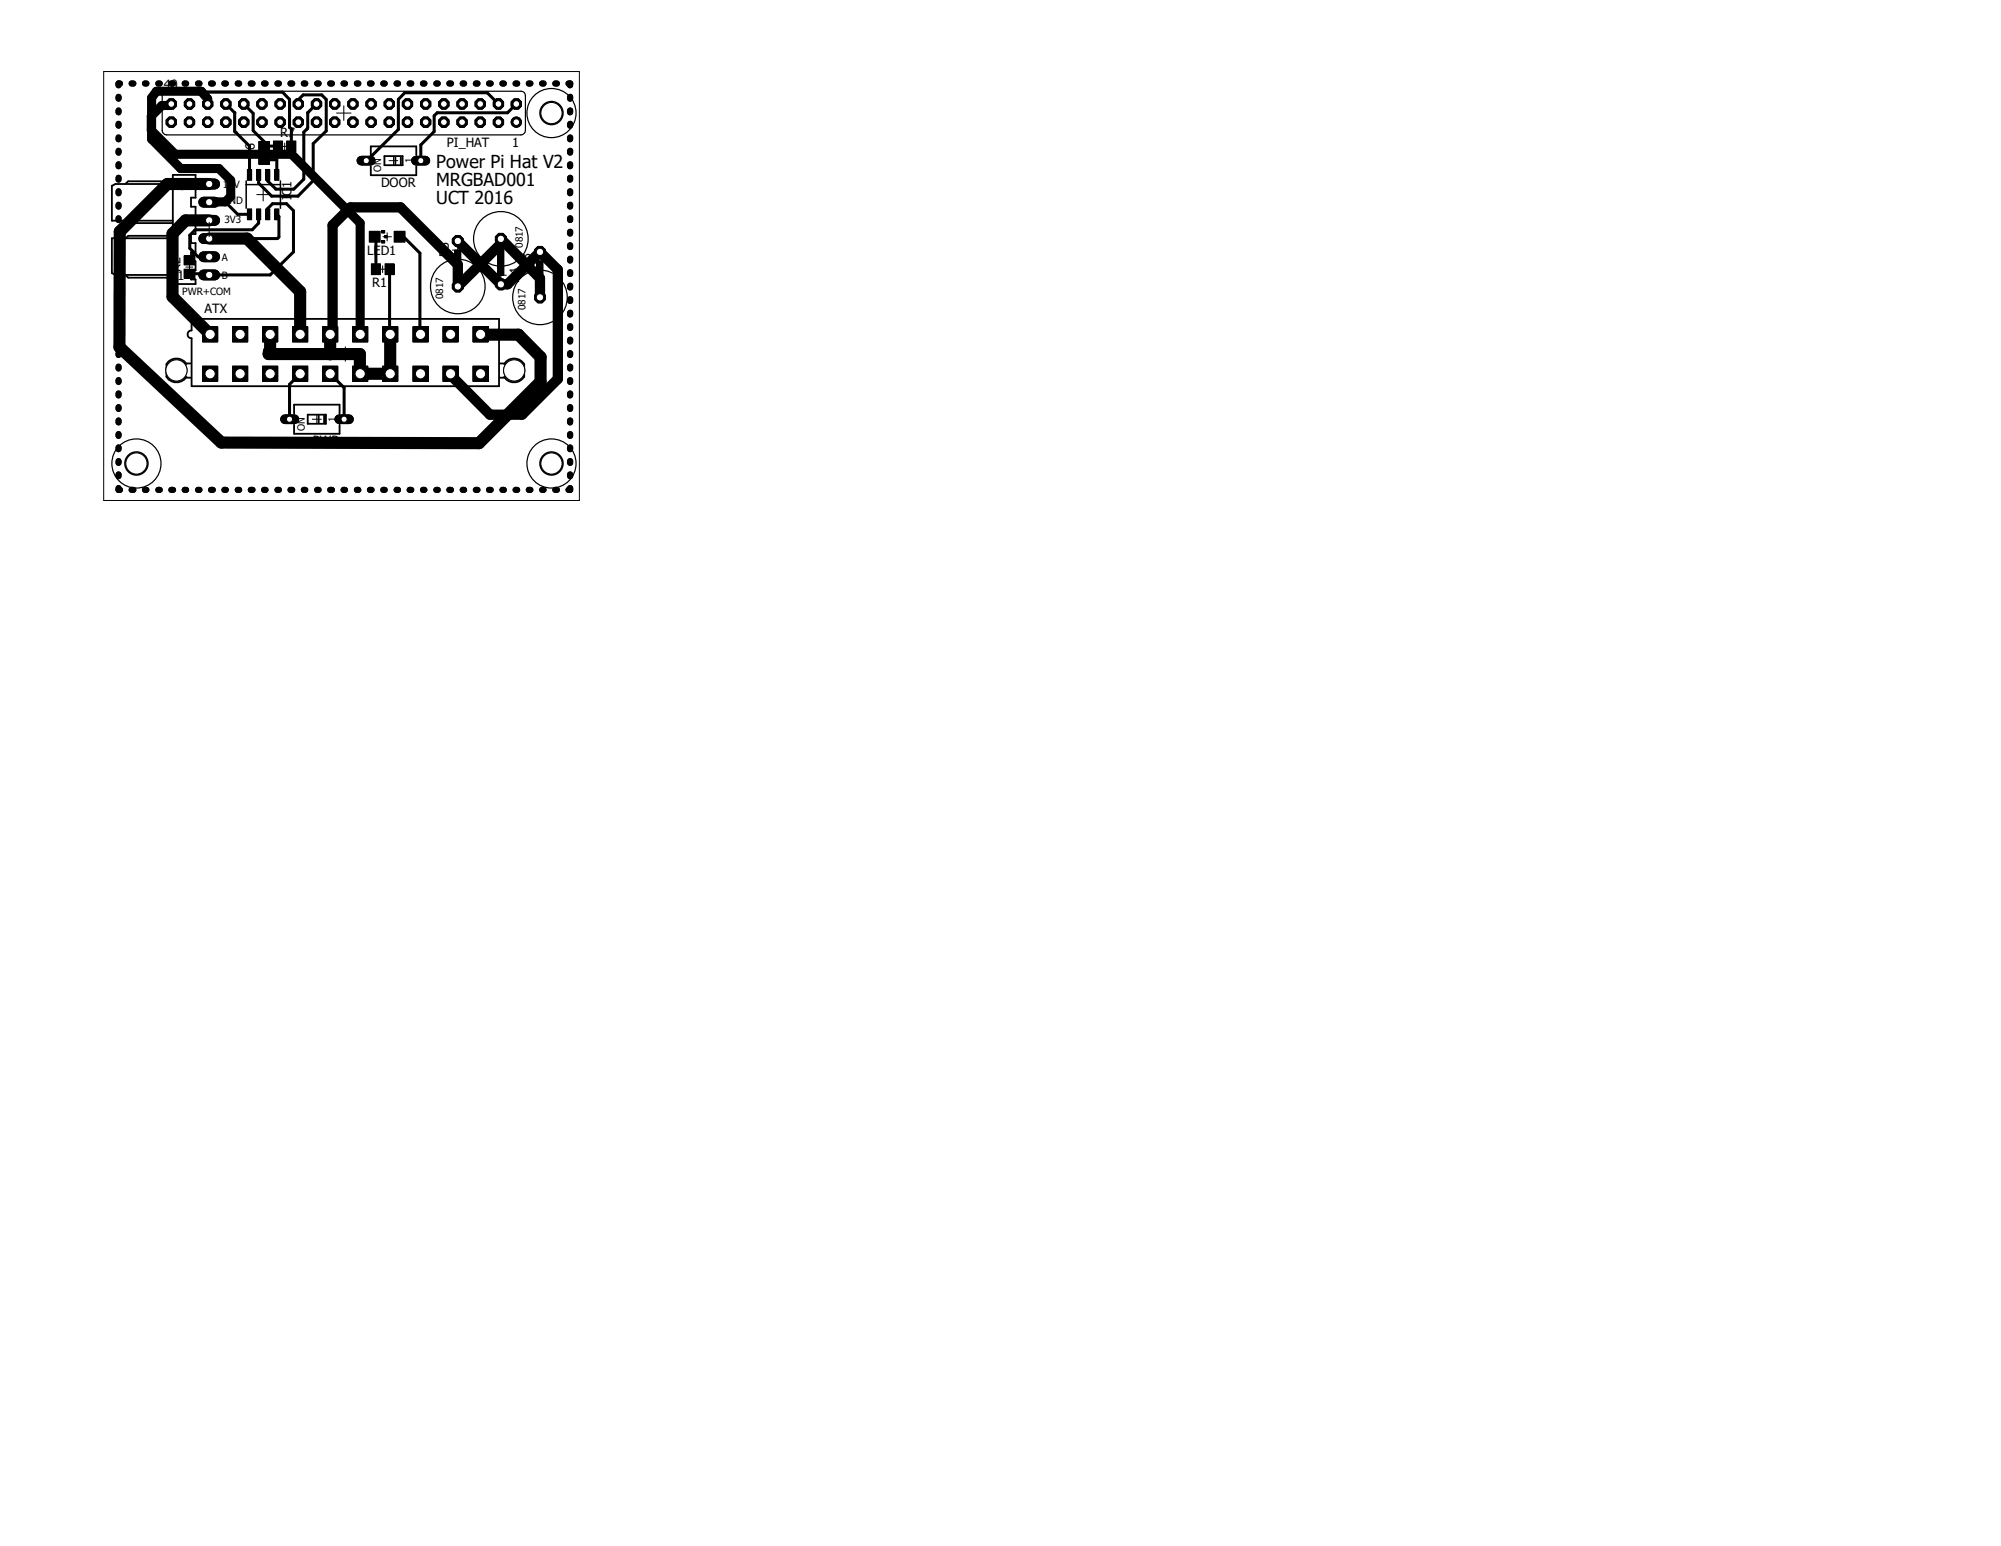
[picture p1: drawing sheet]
<svg xmlns="http://www.w3.org/2000/svg" width="279mm" height="216mm" viewBox="0 0 279 216" stroke-linecap="round" stroke-linejoin="round" font-family="sans-serif">
<defs><g id="words">
<g font-size="2.5">
<text x="60.9" y="23.5">Power Pi Hat V2</text>
<text x="60.9" y="26">MRGBAD001</text>
<text x="60.9" y="28.4">UCT 2016</text>
</g>
<g font-size="1.8">
<text x="22.9" y="12.4">40</text>
<text x="35.6" y="22" transform="rotate(-90 35.6 22)">R6</text>
<text x="39.1" y="19.2">R7</text>
<text x="62.4" y="20.5">PI_HAT</text>
<text x="71.5" y="20.5">1</text>
<text x="24.9" y="26.5">6</text>
<text x="40.7" y="28" transform="rotate(-90 40.7 28)">IC1</text>
<text x="53.2" y="26.1">DOOR</text>
<text x="51.3" y="35.6">LED1</text>
<text x="62.7" y="35.9" transform="rotate(-90 62.7 35.9)">R5</text>
<text x="24.8" y="39.2">1</text>
<text x="25.2" y="37.9" transform="rotate(-90 25.2 37.9)">R2</text>
<text x="52" y="40.1">R1</text>
<text x="72.5" y="39.5" transform="rotate(-90 72.5 39.5)">R4</text>
<text x="74.1" y="37.5" transform="rotate(-90 74.1 37.5)">R3</text>
<text x="28.6" y="43.7">ATX</text>
<text x="43.7" y="62.2">PWR</text>
</g>
<g font-size="1.4">
<text x="57.6" y="22.8" transform="rotate(-90 57.6 22.8)">1</text>
<text x="31.1" y="26.2">12V</text>
<text x="31.1" y="28.5">GND</text>
<text x="53.2" y="24.1" transform="rotate(-90 53.2 24.1)">ON</text>
<text x="31.3" y="31.1">3V3</text>
<text x="73" y="34.6" transform="rotate(-90 73 34.6)">0817</text>
<text x="25.4" y="41.2">PWR+COM</text>
<text x="31" y="36.4">A</text>
<text x="31" y="38.9">B</text>
<text x="61.9" y="41.8" transform="rotate(-90 61.9 41.8)">0817</text>
<text x="73.4" y="43.3" transform="rotate(-90 73.4 43.3)">0817</text>
<text x="46.9" y="58.9" transform="rotate(-90 46.9 58.9)">1</text>
<text x="42.5" y="60.2" transform="rotate(-90 42.5 60.2)">ON</text>
</g>
</g></defs>
<path d="M3.5 3.5l77.6 66.5M81.1 3.5l-77.6 66.5" fill="none" stroke="#fff" stroke-width=".14"/>
<g fill="none" stroke="#000" stroke-width=".85">
<path d="M16.6 13.5v.3M16.6 15.5v.2M16.6 17.3v.3M16.6 19.2v.3M16.8 11.7h-.2v.2M18.4 11.7h.2M20.2 11.7h.2M22.1 11.7h.2M23.9 11.7h.3M25.8 11.7h.2M27.6 11.7h.3M29.5 11.7h.2"/>
<path d="M31.3 11.7h.2M33.2 11.7h.2M35 11.7h.3M36.9 11.7h.2M38.7 11.7h.2M40.6 11.7h.2M42.4 11.7h.2M44.3 11.7h.2M46.1 11.7h.3M48 11.7h.2M49.8 11.7h.2M51.6 11.7h.3"/>
<path d="M53.5 11.7h.2M55.4 11.7h.2M57.2 11.7h.2M59.1 11.7h.2M60.9 11.7h.2M62.7 11.7h.2M64.6 11.7h.2M66.4 11.7h.3M68.3 11.7h.2M70.1 11.7h.3M72 11.7h.2M73.8 11.7h.2"/>
<path d="M75.7 11.7h.2M77.5 11.7h.3M79.4 11.7h.2v.2M79.6 13.5v.3M79.6 15.5v.2M79.6 17.3v.3M79.6 19.2v.3M16.6 21.1v.2M16.6 22.9v.3M16.6 24.8v.3M16.6 26.7v.3M16.6 28.6v.3"/>
<path d="M16.6 30.5v.2M16.6 32.4v.2M16.6 34.2v.3M16.6 36.2v.2M16.6 38v.3M16.6 39.9v.3M79.6 21.1v.2M79.6 22.9v.3M79.6 24.8v.3M79.6 26.7v.3M79.6 28.6v.3M79.6 30.5v.2"/>
<path d="M79.6 32.4v.2M79.6 34.2v.3M79.6 36.2v.2M79.6 38v.3M79.6 39.9v.3M16.6 41.8v.2M16.6 43.7v.2M16.6 45.6v.2M16.6 47.5v.2M16.6 49.3v.3M16.6 51.2v.3M16.6 53.1v.2"/>
<path d="M16.6 54.9v.3M16.6 56.9v.2M16.6 58.7v.3M79.6 41.8v.2M79.6 43.7v.2M79.6 45.6v.2M79.6 47.5v.2M79.6 49.3v.3M79.6 51.2v.3M79.6 53.1v.2M79.6 54.9v.3M79.6 56.9v.2"/>
<path d="M79.6 58.7v.3M16.6 68.2v.2h.2M16.6 60.6v.3M16.6 62.5v.2M16.6 64.4v.2M16.6 66.3v.2M18.4 68.4h.2M20.2 68.4h.2M22.1 68.4h.2M23.9 68.4h.3M25.8 68.4h.2M27.6 68.4h.3"/>
<path d="M29.5 68.4h.2M31.3 68.4h.2M33.2 68.4h.2M35 68.4h.3M36.9 68.4h.2M38.7 68.4h.2M40.6 68.4h.2M42.4 68.4h.2M44.3 68.4h.2M46.1 68.4h.3M48 68.4h.2M49.8 68.4h.2"/>
<path d="M51.6 68.4h.3M53.5 68.4h.2M55.4 68.4h.2M57.2 68.4h.2M59.1 68.4h.2M60.9 68.4h.2M62.7 68.4h.2M64.6 68.4h.2M66.4 68.4h.3M68.3 68.4h.2M70.1 68.4h.3M72 68.4h.2"/>
<path d="M73.8 68.4h.2M75.7 68.4h.2M77.5 68.4h.3M79.6 60.6v.3M79.6 62.5v.2M79.6 64.4v.2M79.6 66.3v.2M79.6 68.2v.2h-.2"/>
</g>
<path d="M23.9 14.5l-.2 .2h-1.1l-1.5 1.5v2l3.4 3.3h16.2l9.6 9.7v15.5" fill="none" stroke="#000" stroke-width="1.3"/>
<path d="M29.2 33.3h5.3l7.4 7.4v6" fill="none" stroke="#000" stroke-width="1.7"/>
<path d="M63.9 33.7l6 6h1l4.5-4.5 2.5 2.5v15.2l-5 5h-4.5l-5.5-5.5v-.2" fill="none" stroke="#000" stroke-width="1.4"/>
<path d="M28.3 45.6h2.1v2.2h-2.1z" fill-rule="evenodd" fill="#000"/>
<path d="M28.3 45.6h2.1v2.2h-2.1z" fill="none" stroke="#000" stroke-width=".14"/>
<circle cx="29.3" cy="46.7" r=".72" fill="#fff"/>
<g fill="none" stroke="#000" stroke-width=".14">
<path d="M32.5 45.6h2.1v2.2h-2.1z"/>
<circle cx="29.3" cy="46.7" r=".72"/>
</g>
<path d="M32.5 45.6h2.1v2.2h-2.1z" fill-rule="evenodd" fill="#000"/>
<circle cx="33.5" cy="46.7" r=".72" fill="#fff"/>
<g fill="none" stroke="#000" stroke-width=".14">
<path d="M36.7 45.6h2.1v2.2h-2.1z"/>
<circle cx="33.5" cy="46.7" r=".72"/>
</g>
<path d="M36.7 45.6h2.1v2.2h-2.1z" fill-rule="evenodd" fill="#000"/>
<circle cx="37.7" cy="46.7" r=".72" fill="#fff"/>
<g fill="none" stroke="#000" stroke-width=".14">
<path d="M40.9 45.6h2.1v2.2h-2.1z"/>
<circle cx="37.7" cy="46.7" r=".72"/>
</g>
<path d="M40.9 45.6h2.1v2.2h-2.1z" fill-rule="evenodd" fill="#000"/>
<circle cx="41.9" cy="46.7" r=".72" fill="#fff"/>
<g fill="none" stroke="#000" stroke-width=".14">
<path d="M45 45.6h2.2v2.2h-2.2z"/>
<circle cx="41.9" cy="46.7" r=".72"/>
</g>
<path d="M45 45.6h2.2v2.2h-2.2z" fill-rule="evenodd" fill="#000"/>
<circle cx="46.1" cy="46.7" r=".72" fill="#fff"/>
<g fill="none" stroke="#000" stroke-width=".14">
<path d="M49.2 45.6h2.2v2.2h-2.2z"/>
<circle cx="46.1" cy="46.7" r=".72"/>
</g>
<path d="M49.2 45.6h2.2v2.2h-2.2z" fill-rule="evenodd" fill="#000"/>
<circle cx="50.3" cy="46.7" r=".72" fill="#fff"/>
<g fill="none" stroke="#000" stroke-width=".14">
<path d="M53.4 45.6h2.1v2.2h-2.1z"/>
<circle cx="50.3" cy="46.7" r=".72"/>
</g>
<path d="M53.4 45.6h2.1v2.2h-2.1z" fill-rule="evenodd" fill="#000"/>
<circle cx="54.5" cy="46.7" r=".72" fill="#fff"/>
<g fill="none" stroke="#000" stroke-width=".14">
<path d="M57.7 45.6h2.1v2.2h-2.1z"/>
<circle cx="54.5" cy="46.7" r=".72"/>
</g>
<path d="M57.7 45.6h2.1v2.2h-2.1z" fill-rule="evenodd" fill="#000"/>
<circle cx="58.7" cy="46.7" r=".72" fill="#fff"/>
<g fill="none" stroke="#000" stroke-width=".14">
<path d="M61.8 45.6h2.2v2.2h-2.2z"/>
<circle cx="58.7" cy="46.7" r=".72"/>
</g>
<path d="M61.8 45.6h2.2v2.2h-2.2z" fill-rule="evenodd" fill="#000"/>
<circle cx="62.9" cy="46.7" r=".72" fill="#fff"/>
<g fill="none" stroke="#000" stroke-width=".14">
<path d="M66 45.6h2.2v2.2h-2.2z"/>
<circle cx="62.9" cy="46.7" r=".72"/>
</g>
<path d="M66 45.6h2.2v2.2h-2.2z" fill-rule="evenodd" fill="#000"/>
<circle cx="67.1" cy="46.7" r=".72" fill="#fff"/>
<g fill="none" stroke="#000" stroke-width=".14">
<path d="M28.3 51.1h2.1v2.2h-2.1z"/>
<circle cx="67.1" cy="46.7" r=".72"/>
</g>
<path d="M28.3 51.1h2.1v2.2h-2.1z" fill-rule="evenodd" fill="#000"/>
<circle cx="29.3" cy="52.2" r=".72" fill="#fff"/>
<g fill="none" stroke="#000" stroke-width=".14">
<path d="M32.5 51.1h2.1v2.2h-2.1z"/>
<circle cx="29.3" cy="52.2" r=".72"/>
</g>
<path d="M32.5 51.1h2.1v2.2h-2.1z" fill-rule="evenodd" fill="#000"/>
<circle cx="33.5" cy="52.2" r=".72" fill="#fff"/>
<g fill="none" stroke="#000" stroke-width=".14">
<path d="M36.7 51.1h2.1v2.2h-2.1z"/>
<circle cx="33.5" cy="52.2" r=".72"/>
</g>
<path d="M36.7 51.1h2.1v2.2h-2.1z" fill-rule="evenodd" fill="#000"/>
<circle cx="37.7" cy="52.2" r=".72" fill="#fff"/>
<g fill="none" stroke="#000" stroke-width=".14">
<path d="M40.9 51.1h2.1v2.2h-2.1z"/>
<circle cx="37.7" cy="52.2" r=".72"/>
</g>
<path d="M40.9 51.1h2.1v2.2h-2.1z" fill-rule="evenodd" fill="#000"/>
<circle cx="41.9" cy="52.2" r=".72" fill="#fff"/>
<g fill="none" stroke="#000" stroke-width=".14">
<path d="M45 51.1h2.2v2.2h-2.2z"/>
<circle cx="41.9" cy="52.2" r=".72"/>
</g>
<path d="M45 51.1h2.2v2.2h-2.2z" fill-rule="evenodd" fill="#000"/>
<circle cx="46.1" cy="52.2" r=".72" fill="#fff"/>
<g fill="none" stroke="#000" stroke-width=".14">
<path d="M49.2 51.1h2.2v2.2h-2.2z"/>
<circle cx="46.1" cy="52.2" r=".72"/>
</g>
<path d="M49.2 51.1h2.2v2.2h-2.2z" fill-rule="evenodd" fill="#000"/>
<circle cx="50.3" cy="52.2" r=".72" fill="#fff"/>
<g fill="none" stroke="#000" stroke-width=".14">
<path d="M53.4 51.1h2.1v2.2h-2.1z"/>
<circle cx="50.3" cy="52.2" r=".72"/>
</g>
<path d="M53.4 51.1h2.1v2.2h-2.1z" fill-rule="evenodd" fill="#000"/>
<circle cx="54.5" cy="52.2" r=".72" fill="#fff"/>
<g fill="none" stroke="#000" stroke-width=".14">
<path d="M57.7 51.1h2.1v2.2h-2.1z"/>
<circle cx="54.5" cy="52.2" r=".72"/>
</g>
<path d="M57.7 51.1h2.1v2.2h-2.1z" fill-rule="evenodd" fill="#000"/>
<circle cx="58.7" cy="52.2" r=".72" fill="#fff"/>
<g fill="none" stroke="#000" stroke-width=".14">
<path d="M61.8 51.1h2.2v2.2h-2.2z"/>
<circle cx="58.7" cy="52.2" r=".72"/>
</g>
<path d="M61.8 51.1h2.2v2.2h-2.2z" fill-rule="evenodd" fill="#000"/>
<circle cx="62.9" cy="52.2" r=".72" fill="#fff"/>
<g fill="none" stroke="#000" stroke-width=".14">
<path d="M66 51.1h2.2v2.2h-2.2z"/>
<circle cx="62.9" cy="52.2" r=".72"/>
</g>
<path d="M66 51.1h2.2v2.2h-2.2z" fill-rule="evenodd" fill="#000"/>
<circle cx="67.1" cy="52.2" r=".72" fill="#fff"/>
<circle cx="67.1" cy="52.2" r=".72" fill="none" stroke="#000" stroke-width=".14"/>
<path d="M28.4 38.4h1.6" fill="none" stroke="#000" stroke-width="1.5"/>
<circle cx="29.2" cy="38.4" r=".51" fill="#fff"/>
<circle cx="29.2" cy="38.4" r=".51" fill="none" stroke="#000" stroke-width=".14"/>
<path d="M28.4 35.9h1.6" fill="none" stroke="#000" stroke-width="1.5"/>
<circle cx="29.2" cy="35.9" r=".51" fill="#fff"/>
<circle cx="29.2" cy="35.9" r=".51" fill="none" stroke="#000" stroke-width=".14"/>
<path d="M28.4 33.3h1.6" fill="none" stroke="#000" stroke-width="1.5"/>
<circle cx="29.2" cy="33.3" r=".51" fill="#fff"/>
<circle cx="29.2" cy="33.3" r=".51" fill="none" stroke="#000" stroke-width=".14"/>
<path d="M28.4 30.8h1.6" fill="none" stroke="#000" stroke-width="1.5"/>
<circle cx="29.2" cy="30.8" r=".51" fill="#fff"/>
<circle cx="29.2" cy="30.8" r=".51" fill="none" stroke="#000" stroke-width=".14"/>
<path d="M28.4 28.2h1.6" fill="none" stroke="#000" stroke-width="1.5"/>
<circle cx="29.2" cy="28.2" r=".51" fill="#fff"/>
<circle cx="29.2" cy="28.2" r=".51" fill="none" stroke="#000" stroke-width=".14"/>
<path d="M28.4 25.7h1.6" fill="none" stroke="#000" stroke-width="1.5"/>
<circle cx="29.2" cy="25.7" r=".51" fill="#fff"/>
<circle cx="29.2" cy="25.7" r=".51" fill="none" stroke="#000" stroke-width=".14"/>
<path d="M47.4 58.5h1.3" fill="none" stroke="#000" stroke-width="1.4"/>
<circle cx="48" cy="58.5" r=".43" fill="#fff"/>
<circle cx="48" cy="58.5" r=".43" fill="none" stroke="#000" stroke-width=".14"/>
<path d="M39.8 58.5h1.3" fill="none" stroke="#000" stroke-width="1.4"/>
<circle cx="40.4" cy="58.5" r=".43" fill="#fff"/>
<g fill="none" stroke="#000" stroke-width=".14">
<circle cx="72.1" cy="17.1" r=".72"/>
<circle cx="40.4" cy="58.5" r=".43"/>
</g>
<circle cx="72.1" cy="17.1" r=".72" fill="#000"/>
<circle cx="72.1" cy="17.1" r=".46" fill="#fff"/>
<g fill="none" stroke="#000" stroke-width=".14">
<circle cx="72.1" cy="14.5" r=".78"/>
<circle cx="72.1" cy="17.1" r=".46"/>
</g>
<circle cx="72.1" cy="14.5" r=".78" fill="#000"/>
<circle cx="72.1" cy="14.5" r=".46" fill="#fff"/>
<g fill="none" stroke="#000" stroke-width=".14">
<circle cx="69.6" cy="17.1" r=".78"/>
<circle cx="72.1" cy="14.5" r=".46"/>
</g>
<circle cx="69.6" cy="17.1" r=".78" fill="#000"/>
<circle cx="69.6" cy="17.1" r=".46" fill="#fff"/>
<g fill="none" stroke="#000" stroke-width=".14">
<circle cx="69.6" cy="14.5" r=".78"/>
<circle cx="69.6" cy="17.1" r=".46"/>
</g>
<circle cx="69.6" cy="14.5" r=".78" fill="#000"/>
<circle cx="69.6" cy="14.5" r=".46" fill="#fff"/>
<g fill="none" stroke="#000" stroke-width=".14">
<circle cx="67.1" cy="17.1" r=".78"/>
<circle cx="69.6" cy="14.5" r=".46"/>
</g>
<circle cx="67.1" cy="17.1" r=".78" fill="#000"/>
<circle cx="67.1" cy="17.1" r=".46" fill="#fff"/>
<g fill="none" stroke="#000" stroke-width=".14">
<circle cx="67.1" cy="14.5" r=".78"/>
<circle cx="67.1" cy="17.1" r=".46"/>
</g>
<circle cx="67.1" cy="14.5" r=".78" fill="#000"/>
<circle cx="67.1" cy="14.5" r=".46" fill="#fff"/>
<g fill="none" stroke="#000" stroke-width=".14">
<circle cx="64.5" cy="17.1" r=".78"/>
<circle cx="67.1" cy="14.5" r=".46"/>
</g>
<circle cx="64.5" cy="17.1" r=".78" fill="#000"/>
<circle cx="64.5" cy="17.1" r=".46" fill="#fff"/>
<g fill="none" stroke="#000" stroke-width=".14">
<circle cx="64.5" cy="14.5" r=".78"/>
<circle cx="64.5" cy="17.1" r=".46"/>
</g>
<circle cx="64.5" cy="14.5" r=".78" fill="#000"/>
<circle cx="64.5" cy="14.5" r=".46" fill="#fff"/>
<g fill="none" stroke="#000" stroke-width=".14">
<circle cx="62" cy="17.1" r=".78"/>
<circle cx="64.5" cy="14.5" r=".46"/>
</g>
<circle cx="62" cy="17.1" r=".78" fill="#000"/>
<circle cx="62" cy="17.1" r=".46" fill="#fff"/>
<g fill="none" stroke="#000" stroke-width=".14">
<circle cx="62" cy="14.5" r=".78"/>
<circle cx="62" cy="17.1" r=".46"/>
</g>
<circle cx="62" cy="14.5" r=".78" fill="#000"/>
<circle cx="62" cy="14.5" r=".46" fill="#fff"/>
<g fill="none" stroke="#000" stroke-width=".14">
<circle cx="59.4" cy="17.1" r=".78"/>
<circle cx="62" cy="14.5" r=".46"/>
</g>
<circle cx="59.4" cy="17.1" r=".78" fill="#000"/>
<circle cx="59.4" cy="17.1" r=".46" fill="#fff"/>
<g fill="none" stroke="#000" stroke-width=".14">
<circle cx="59.4" cy="14.5" r=".78"/>
<circle cx="59.4" cy="17.1" r=".46"/>
</g>
<circle cx="59.4" cy="14.5" r=".78" fill="#000"/>
<circle cx="59.4" cy="14.5" r=".46" fill="#fff"/>
<g fill="none" stroke="#000" stroke-width=".14">
<circle cx="56.9" cy="17.1" r=".78"/>
<circle cx="59.4" cy="14.5" r=".46"/>
</g>
<circle cx="56.9" cy="17.1" r=".78" fill="#000"/>
<circle cx="56.9" cy="17.1" r=".46" fill="#fff"/>
<g fill="none" stroke="#000" stroke-width=".14">
<circle cx="56.9" cy="14.5" r=".78"/>
<circle cx="56.9" cy="17.1" r=".46"/>
</g>
<circle cx="56.9" cy="14.5" r=".78" fill="#000"/>
<circle cx="56.9" cy="14.5" r=".46" fill="#fff"/>
<g fill="none" stroke="#000" stroke-width=".14">
<circle cx="54.4" cy="17.1" r=".78"/>
<circle cx="56.9" cy="14.5" r=".46"/>
</g>
<circle cx="54.4" cy="17.1" r=".78" fill="#000"/>
<circle cx="54.4" cy="17.1" r=".46" fill="#fff"/>
<g fill="none" stroke="#000" stroke-width=".14">
<circle cx="54.4" cy="14.5" r=".78"/>
<circle cx="54.4" cy="17.1" r=".46"/>
</g>
<circle cx="54.4" cy="14.5" r=".78" fill="#000"/>
<circle cx="54.4" cy="14.5" r=".46" fill="#fff"/>
<g fill="none" stroke="#000" stroke-width=".14">
<circle cx="51.8" cy="17.1" r=".78"/>
<circle cx="54.4" cy="14.5" r=".46"/>
</g>
<circle cx="51.8" cy="17.1" r=".78" fill="#000"/>
<circle cx="51.8" cy="17.1" r=".46" fill="#fff"/>
<g fill="none" stroke="#000" stroke-width=".14">
<circle cx="51.8" cy="14.5" r=".78"/>
<circle cx="51.8" cy="17.1" r=".46"/>
</g>
<circle cx="51.8" cy="14.5" r=".78" fill="#000"/>
<circle cx="51.8" cy="14.5" r=".46" fill="#fff"/>
<g fill="none" stroke="#000" stroke-width=".14">
<circle cx="49.3" cy="17.1" r=".78"/>
<circle cx="51.8" cy="14.5" r=".46"/>
</g>
<circle cx="49.3" cy="17.1" r=".78" fill="#000"/>
<circle cx="49.3" cy="17.1" r=".46" fill="#fff"/>
<g fill="none" stroke="#000" stroke-width=".14">
<circle cx="49.3" cy="14.5" r=".78"/>
<circle cx="49.3" cy="17.1" r=".46"/>
</g>
<circle cx="49.3" cy="14.5" r=".78" fill="#000"/>
<circle cx="49.3" cy="14.5" r=".46" fill="#fff"/>
<g fill="none" stroke="#000" stroke-width=".14">
<circle cx="46.7" cy="17.1" r=".78"/>
<circle cx="49.3" cy="14.5" r=".46"/>
</g>
<circle cx="46.7" cy="17.1" r=".78" fill="#000"/>
<circle cx="46.7" cy="17.1" r=".46" fill="#fff"/>
<g fill="none" stroke="#000" stroke-width=".14">
<circle cx="46.7" cy="14.5" r=".78"/>
<circle cx="46.7" cy="17.1" r=".46"/>
</g>
<circle cx="46.7" cy="14.5" r=".78" fill="#000"/>
<circle cx="46.7" cy="14.5" r=".46" fill="#fff"/>
<g fill="none" stroke="#000" stroke-width=".14">
<circle cx="44.2" cy="17.1" r=".78"/>
<circle cx="46.7" cy="14.5" r=".46"/>
</g>
<circle cx="44.2" cy="17.1" r=".78" fill="#000"/>
<circle cx="44.2" cy="17.1" r=".46" fill="#fff"/>
<g fill="none" stroke="#000" stroke-width=".14">
<circle cx="44.2" cy="14.5" r=".78"/>
<circle cx="44.2" cy="17.1" r=".46"/>
</g>
<circle cx="44.2" cy="14.5" r=".78" fill="#000"/>
<circle cx="44.2" cy="14.5" r=".46" fill="#fff"/>
<g fill="none" stroke="#000" stroke-width=".14">
<circle cx="41.7" cy="17.1" r=".78"/>
<circle cx="44.2" cy="14.5" r=".46"/>
</g>
<circle cx="41.7" cy="17.1" r=".78" fill="#000"/>
<circle cx="41.7" cy="17.1" r=".46" fill="#fff"/>
<g fill="none" stroke="#000" stroke-width=".14">
<circle cx="41.7" cy="14.5" r=".78"/>
<circle cx="41.7" cy="17.1" r=".46"/>
</g>
<circle cx="41.7" cy="14.5" r=".78" fill="#000"/>
<circle cx="41.7" cy="14.5" r=".46" fill="#fff"/>
<g fill="none" stroke="#000" stroke-width=".14">
<circle cx="39.1" cy="17.1" r=".78"/>
<circle cx="41.7" cy="14.5" r=".46"/>
</g>
<circle cx="39.1" cy="17.1" r=".78" fill="#000"/>
<circle cx="39.1" cy="17.1" r=".46" fill="#fff"/>
<g fill="none" stroke="#000" stroke-width=".14">
<circle cx="39.1" cy="14.5" r=".78"/>
<circle cx="39.1" cy="17.1" r=".46"/>
</g>
<circle cx="39.1" cy="14.5" r=".78" fill="#000"/>
<circle cx="39.1" cy="14.5" r=".46" fill="#fff"/>
<g fill="none" stroke="#000" stroke-width=".14">
<circle cx="36.6" cy="17.1" r=".78"/>
<circle cx="39.1" cy="14.5" r=".46"/>
</g>
<circle cx="36.6" cy="17.1" r=".78" fill="#000"/>
<circle cx="36.6" cy="17.1" r=".46" fill="#fff"/>
<g fill="none" stroke="#000" stroke-width=".14">
<circle cx="36.6" cy="14.5" r=".78"/>
<circle cx="36.6" cy="17.1" r=".46"/>
</g>
<circle cx="36.6" cy="14.5" r=".78" fill="#000"/>
<circle cx="36.6" cy="14.5" r=".46" fill="#fff"/>
<g fill="none" stroke="#000" stroke-width=".14">
<circle cx="34" cy="17.1" r=".78"/>
<circle cx="36.6" cy="14.5" r=".46"/>
</g>
<circle cx="34" cy="17.1" r=".78" fill="#000"/>
<circle cx="34" cy="17.1" r=".46" fill="#fff"/>
<g fill="none" stroke="#000" stroke-width=".14">
<circle cx="34" cy="14.5" r=".78"/>
<circle cx="34" cy="17.1" r=".46"/>
</g>
<circle cx="34" cy="14.5" r=".78" fill="#000"/>
<circle cx="34" cy="14.5" r=".46" fill="#fff"/>
<g fill="none" stroke="#000" stroke-width=".14">
<circle cx="31.5" cy="17.1" r=".78"/>
<circle cx="34" cy="14.5" r=".46"/>
</g>
<circle cx="31.5" cy="17.1" r=".78" fill="#000"/>
<circle cx="31.5" cy="17.1" r=".46" fill="#fff"/>
<g fill="none" stroke="#000" stroke-width=".14">
<circle cx="31.5" cy="14.5" r=".78"/>
<circle cx="31.5" cy="17.1" r=".46"/>
</g>
<circle cx="31.5" cy="14.5" r=".78" fill="#000"/>
<circle cx="31.5" cy="14.5" r=".46" fill="#fff"/>
<g fill="none" stroke="#000" stroke-width=".14">
<circle cx="29" cy="17.1" r=".78"/>
<circle cx="31.5" cy="14.5" r=".46"/>
</g>
<circle cx="29" cy="17.1" r=".78" fill="#000"/>
<circle cx="29" cy="17.1" r=".46" fill="#fff"/>
<g fill="none" stroke="#000" stroke-width=".14">
<circle cx="29" cy="14.5" r=".78"/>
<circle cx="29" cy="17.1" r=".46"/>
</g>
<circle cx="29" cy="14.5" r=".78" fill="#000"/>
<circle cx="29" cy="14.5" r=".46" fill="#fff"/>
<g fill="none" stroke="#000" stroke-width=".14">
<circle cx="26.5" cy="17.1" r=".78"/>
<circle cx="29" cy="14.5" r=".46"/>
</g>
<circle cx="26.5" cy="17.1" r=".78" fill="#000"/>
<circle cx="26.5" cy="17.1" r=".46" fill="#fff"/>
<g fill="none" stroke="#000" stroke-width=".14">
<circle cx="26.5" cy="14.5" r=".78"/>
<circle cx="26.5" cy="17.1" r=".46"/>
</g>
<circle cx="26.5" cy="14.5" r=".78" fill="#000"/>
<circle cx="26.5" cy="14.5" r=".46" fill="#fff"/>
<g fill="none" stroke="#000" stroke-width=".14">
<circle cx="23.9" cy="17.1" r=".78"/>
<circle cx="26.5" cy="14.5" r=".46"/>
</g>
<circle cx="23.9" cy="17.1" r=".78" fill="#000"/>
<circle cx="23.9" cy="17.1" r=".46" fill="#fff"/>
<g fill="none" stroke="#000" stroke-width=".14">
<circle cx="23.9" cy="14.5" r=".78"/>
<circle cx="23.9" cy="17.1" r=".46"/>
</g>
<circle cx="23.9" cy="14.5" r=".78" fill="#000"/>
<circle cx="23.9" cy="14.5" r=".46" fill="#fff"/>
<g fill="none" stroke="#000" stroke-width=".14">
<path d="M74.6 41.2l.5-.4h.6l.5 .4v.6l-.5 .5h-.6l-.5-.5z"/>
<circle cx="23.9" cy="14.5" r=".46"/>
</g>
<path d="M74.6 41.2l.5-.4h.6l.5 .4v.6l-.5 .5h-.6l-.5-.5z" fill-rule="evenodd" fill="#000"/>
<circle cx="75.4" cy="41.5" r=".51" fill="#fff"/>
<g fill="none" stroke="#000" stroke-width=".14">
<path d="M74.6 34.9l.5-.5h.6l.5 .5v.6l-.5 .4h-.6l-.5-.4z"/>
<circle cx="75.4" cy="41.5" r=".51"/>
</g>
<path d="M74.6 34.9l.5-.5h.6l.5 .5v.6l-.5 .4h-.6l-.5-.4z" fill-rule="evenodd" fill="#000"/>
<circle cx="75.4" cy="35.2" r=".51" fill="#fff"/>
<g fill="none" stroke="#000" stroke-width=".14">
<path d="M69.2 33.1l.4-.5h.6l.5 .5v.6l-.5 .4h-.6l-.4-.4z"/>
<circle cx="75.4" cy="35.2" r=".51"/>
</g>
<path d="M69.2 33.1l.4-.5h.6l.5 .5v.6l-.5 .4h-.6l-.4-.4z" fill-rule="evenodd" fill="#000"/>
<circle cx="69.9" cy="33.4" r=".51" fill="#fff"/>
<g fill="none" stroke="#000" stroke-width=".14">
<path d="M69.2 39.4l.4-.5h.6l.5 .5v.6l-.5 .5h-.6l-.4-.5z"/>
<circle cx="69.9" cy="33.4" r=".51"/>
</g>
<path d="M69.2 39.4l.4-.5h.6l.5 .5v.6l-.5 .5h-.6l-.4-.5z" fill-rule="evenodd" fill="#000"/>
<circle cx="69.9" cy="39.7" r=".51" fill="#fff"/>
<g fill="none" stroke="#000" stroke-width=".14">
<path d="M63.2 39.7l.4-.5h.6l.5 .5v.6l-.5 .5h-.6l-.4-.5z"/>
<circle cx="69.9" cy="39.7" r=".51"/>
</g>
<path d="M63.2 39.7l.4-.5h.6l.5 .5v.6l-.5 .5h-.6l-.4-.5z" fill-rule="evenodd" fill="#000"/>
<circle cx="63.9" cy="40" r=".51" fill="#fff"/>
<g fill="none" stroke="#000" stroke-width=".14">
<path d="M63.2 33.4l.4-.5h.6l.5 .5v.6l-.5 .4h-.6l-.4-.4z"/>
<circle cx="63.9" cy="40" r=".51"/>
</g>
<path d="M63.2 33.4l.4-.5h.6l.5 .5v.6l-.5 .4h-.6l-.4-.4z" fill-rule="evenodd" fill="#000"/>
<circle cx="63.9" cy="33.7" r=".51" fill="#fff"/>
<circle cx="63.9" cy="33.7" r=".51" fill="none" stroke="#000" stroke-width=".14"/>
<path d="M58.1 22.4h1.3" fill="none" stroke="#000" stroke-width="1.4"/>
<circle cx="58.8" cy="22.4" r=".43" fill="#fff"/>
<circle cx="58.8" cy="22.4" r=".43" fill="none" stroke="#000" stroke-width=".14"/>
<path d="M50.5 22.4h1.3" fill="none" stroke="#000" stroke-width="1.4"/>
<circle cx="51.1" cy="22.4" r=".43" fill="#fff"/>
<g fill="none" stroke="#000" stroke-width=".14">
<path d="M36.1 19.8h1.5v1.2h-1.5zM38.2 19.7h1.3v1.5h-1.3zM40 19.7h1.3v1.5h-1.3zM25.7 37.6h1.5v1.3h-1.5zM25.7 35.7h1.5v1.3h-1.5zM34.5 23.7h.6v1.5h-.6zM34.5 29.2h.6v1.5h-.6zM35.8 23.7h.6v1.5h-.6zM35.8 29.2h.6v1.5h-.6zM36.1 21.7h1.5v1.2h-1.5zM37.1 23.7h.6v1.5h-.6zM37.1 29.2h.6v1.5h-.6z"/>
<path d="M38.4 23.7h.5v1.5h-.5zM38.4 29.2h.5v1.5h-.5zM51.6 32.3h1.5v1.5h-1.5zM51.9 36.8h1.2v1.6h-1.2zM53.8 36.8h1.2v1.6h-1.2zM55 32.3h1.6v1.5h-1.6zM28.3 45.6h2.1v2.2h-2.1z"/>
<circle cx="51.1" cy="22.4" r=".43"/>
</g>
<g fill="#000">
<path d="M36.1 19.8h1.5v1.2h-1.5z" fill-rule="evenodd"/>
<path d="M38.2 19.7h1.3v1.5h-1.3z" fill-rule="evenodd"/>
<path d="M40 19.7h1.3v1.5h-1.3z" fill-rule="evenodd"/>
<path d="M25.7 37.6h1.5v1.3h-1.5z" fill-rule="evenodd"/>
<path d="M25.7 35.7h1.5v1.3h-1.5z" fill-rule="evenodd"/>
<path d="M34.5 23.7h.6v1.5h-.6z" fill-rule="evenodd"/>
<path d="M34.5 29.2h.6v1.5h-.6z" fill-rule="evenodd"/>
<path d="M35.8 23.7h.6v1.5h-.6z" fill-rule="evenodd"/>
<path d="M35.8 29.2h.6v1.5h-.6z" fill-rule="evenodd"/>
<path d="M36.1 21.7h1.5v1.2h-1.5z" fill-rule="evenodd"/>
<path d="M37.1 23.7h.6v1.5h-.6z" fill-rule="evenodd"/>
<path d="M37.1 29.2h.6v1.5h-.6z" fill-rule="evenodd"/>
<path d="M38.4 23.7h.5v1.5h-.5z" fill-rule="evenodd"/>
<path d="M38.4 29.2h.5v1.5h-.5z" fill-rule="evenodd"/>
<path d="M51.6 32.3h1.5v1.5h-1.5z" fill-rule="evenodd"/>
<path d="M51.9 36.8h1.2v1.6h-1.2z" fill-rule="evenodd"/>
<path d="M53.8 36.8h1.2v1.6h-1.2z" fill-rule="evenodd"/>
<path d="M55 32.3h1.6v1.5h-1.6z" fill-rule="evenodd"/>
<path d="M28.3 45.6h2.1v2.2h-2.1z" fill-rule="evenodd"/>
</g>
<g fill="none" stroke="#000" stroke-width=".42">
<path d="M28.2 12.9h11.3l.9 1v3.9l.3 .2v2.4M31.5 14.5l1.3 1.2M32.8 15.7h.1M32.8 15.7v2.7l.1 .1M32.9 18.5l1.9 1.9v4M32.9 18.5h.1M34 14.5l1.3 1.3v2.4l1.6 1.6v.6h1.9M41.7 14.5v-.6l.6-.6h2.6l.7 .6v4.4l-1.9 1.8v5.1l-2.1 2.2h-3.7l-1.8-1.8v-1.2M42.9 18l-.5 .5v6.5l-1.4 1.4h-2.5l-1.1-1.1v-.9M42.9 18h.1M43 15.7v2.2l-.1 .1M43 15.7h.1"/>
<path d="M44.2 14.5l-1.2 1.2M69.6 14.5l-1.6-1.5h-11.5l-.9 .9v4.2l-4.5 4.3M72.1 14.5l-1.2 1.2h-9.9l-.4 .5v2.2l-1.8 1.8v2.2M26.5 38.2h2.7v.2M26.9 35.1l.7 .8h1.6M26.9 35.1v1.3h-.4M27.2 32.2l-.7 .7v1.8l.4 .4M27.2 32.2h.1M29.2 38.4h.1M31.5 28.2l1.7 1.7h1.6M36.2 30l-.1 1.2-.9 .9h-7.9l-.1 .1M36.9 22.3h1.8v2.1"/>
<path d="M37.4 29.9v-.8l.7-.7h1.9l1 1v5.8l-3.3 3.2h-8.5M38.7 29.9l.2 .3v2.9l-.2 .2h-9.5M52.3 33.1l.2 .2v4.3M54.4 37.6v9l.1 .1M55.8 33.1h.5l2.3 2.2v11.3l.1 .1M41.9 52.2l-1.5 1.5v4.8M46.1 52.2l1.9 1.9v4.4"/>
</g>
<path d="M29.2 25.7h-5.8l-6.7 6.6v16.2l14.2 13.3 36 .1 8.6-8.6v-3.4l-3.1-3.2h-5.3M29.2 30.8h-3.3l-1.8 1.8v8.8l5.2 5.3M37.7 46.7v2.2l-.2 .2v.3h12.7v2.8h4.3v-5.5M46.1 46.7v2.8" fill="none" stroke="#000" stroke-width="1.7"/>
<path d="M29 14.5v-.7l-.9-1.1h-6.3l-.6 1v5.7l4 4.1h5.4l1.6 1.7v2.2l-.7 .8h-2.2" fill="none" stroke="#000" stroke-width="1.3"/>
<g fill="none" stroke="#000" stroke-width=".85">
<path d="M16.6 13.5v.3M16.6 15.4v.3M16.6 17.3v.2M16.6 19.2v.2M16.8 11.6h-.2v.3M18.4 11.6h.2M20.2 11.6h.2M22.1 11.6h.2M23.9 11.6h.3M25.8 11.6h.2M27.6 11.6h.3M29.5 11.6h.2"/>
<path d="M31.3 11.6h.2M33.2 11.6h.2M35 11.6h.3M36.9 11.6h.2M38.7 11.6h.2M40.6 11.6h.2M42.4 11.6h.2M44.3 11.6h.2M46.1 11.6h.3M48 11.6h.2M49.8 11.6h.2M51.6 11.6h.3"/>
<path d="M53.5 11.6h.2M55.4 11.6h.2M57.2 11.6h.2M59.1 11.6h.2M60.9 11.6h.2M62.7 11.6h.3M64.6 11.6h.2M66.5 11.6h.2M68.3 11.6h.2M70.1 11.6h.3M72 11.6h.2M73.8 11.6h.3"/>
<path d="M75.7 11.6h.2M77.6 11.6h.2M79.4 11.6h.2v.3M79.6 13.5v.3M79.6 15.4v.3M79.6 17.3v.2M79.6 19.2v.2M16.6 21v.3M16.6 22.9v.3M16.6 24.8v.3M16.6 26.7v.3M16.6 28.6v.2"/>
<path d="M16.6 30.5v.2M16.6 32.3v.3M16.6 34.2v.3M16.6 36.1v.3M16.6 38v.3M16.6 39.9v.2M29.3 28.2h-.1M79.6 21v.3M79.6 22.9v.3M79.6 24.8v.3M79.6 26.7v.3M79.6 28.6v.2"/>
<path d="M79.6 30.5v.2M79.6 32.3v.3M79.6 34.2v.3M79.6 36.1v.3M79.6 38v.3M79.6 39.9v.2M16.6 41.8v.2M16.6 43.6v.3M16.6 45.6v.2M16.6 47.4v.3M16.6 49.3v.3M16.6 51.2v.2"/>
<path d="M16.6 53.1v.2M16.6 54.9v.3M16.6 56.9v.2M16.6 58.7v.3M79.6 41.8v.2M79.6 43.6v.3M79.6 45.6v.2M79.6 47.4v.3M79.6 49.3v.3M79.6 51.2v.2M79.6 53.1v.2M79.6 54.9v.3"/>
<path d="M79.6 56.9v.2M79.6 58.7v.3M16.6 68.2v.2h.2M16.6 60.6v.3M16.6 62.5v.2M16.6 64.4v.2M16.6 66.3v.2M18.4 68.4h.2M20.2 68.4h.2M22.1 68.4h.2M23.9 68.4h.3M25.8 68.4h.2"/>
<path d="M27.6 68.4h.3M29.5 68.4h.2M31.3 68.4h.2M33.2 68.4h.2M35 68.4h.3M36.9 68.4h.2M38.7 68.4h.2M40.6 68.4h.2M42.4 68.4h.2M44.3 68.4h.2M46.1 68.4h.3M48 68.4h.2"/>
<path d="M49.8 68.4h.2M51.6 68.4h.3M53.5 68.4h.2M55.4 68.4h.2M57.2 68.4h.2M59.1 68.4h.2M60.9 68.4h.2M62.7 68.4h.3M64.6 68.4h.2M66.5 68.4h.2M68.3 68.4h.2M70.1 68.4h.3"/>
<path d="M72 68.4h.2M73.8 68.4h.3M75.7 68.4h.2M77.6 68.4h.2M79.6 60.6v.3M79.6 62.5v.2M79.6 64.4v.2M79.6 66.3v.2M79.6 68.2v.2h-.2"/>
</g>
<path d="M75.4 41.5v-2.6l-5.5-5.5v.6l-6 6v-3l-8-8h-7l-2.5 2.5v14.9l-.3 .3" fill="none" stroke="#000" stroke-width="1.4"/>
<circle cx="29.3" cy="46.7" r=".72" fill="#fff"/>
<g fill="none" stroke="#000" stroke-width=".14">
<path d="M32.5 45.6h2.1v2.2h-2.1z"/>
<circle cx="29.3" cy="46.7" r=".72"/>
</g>
<path d="M32.5 45.6h2.1v2.2h-2.1z" fill-rule="evenodd" fill="#000"/>
<circle cx="33.5" cy="46.7" r=".72" fill="#fff"/>
<g fill="none" stroke="#000" stroke-width=".14">
<path d="M36.7 45.6h2.1v2.2h-2.1z"/>
<circle cx="33.5" cy="46.7" r=".72"/>
</g>
<path d="M36.7 45.6h2.1v2.2h-2.1z" fill-rule="evenodd" fill="#000"/>
<circle cx="37.7" cy="46.7" r=".72" fill="#fff"/>
<g fill="none" stroke="#000" stroke-width=".14">
<path d="M40.9 45.6h2.1v2.2h-2.1z"/>
<circle cx="37.7" cy="46.7" r=".72"/>
</g>
<path d="M40.9 45.6h2.1v2.2h-2.1z" fill-rule="evenodd" fill="#000"/>
<circle cx="41.9" cy="46.7" r=".72" fill="#fff"/>
<g fill="none" stroke="#000" stroke-width=".14">
<path d="M45 45.6h2.2v2.2h-2.2z"/>
<circle cx="41.9" cy="46.7" r=".72"/>
</g>
<path d="M45 45.6h2.2v2.2h-2.2z" fill-rule="evenodd" fill="#000"/>
<circle cx="46.1" cy="46.7" r=".72" fill="#fff"/>
<g fill="none" stroke="#000" stroke-width=".14">
<path d="M49.2 45.6h2.2v2.2h-2.2z"/>
<circle cx="46.1" cy="46.7" r=".72"/>
</g>
<path d="M49.2 45.6h2.2v2.2h-2.2z" fill-rule="evenodd" fill="#000"/>
<circle cx="50.3" cy="46.7" r=".72" fill="#fff"/>
<g fill="none" stroke="#000" stroke-width=".14">
<path d="M53.4 45.6h2.1v2.2h-2.1z"/>
<circle cx="50.3" cy="46.7" r=".72"/>
</g>
<path d="M53.4 45.6h2.1v2.2h-2.1z" fill-rule="evenodd" fill="#000"/>
<circle cx="54.5" cy="46.7" r=".72" fill="#fff"/>
<g fill="none" stroke="#000" stroke-width=".14">
<path d="M57.7 45.6h2.1v2.2h-2.1z"/>
<circle cx="54.5" cy="46.7" r=".72"/>
</g>
<path d="M57.7 45.6h2.1v2.2h-2.1z" fill-rule="evenodd" fill="#000"/>
<circle cx="58.7" cy="46.7" r=".72" fill="#fff"/>
<g fill="none" stroke="#000" stroke-width=".14">
<path d="M61.8 45.6h2.2v2.2h-2.2z"/>
<circle cx="58.7" cy="46.7" r=".72"/>
</g>
<path d="M61.8 45.6h2.2v2.2h-2.2z" fill-rule="evenodd" fill="#000"/>
<circle cx="62.9" cy="46.7" r=".72" fill="#fff"/>
<g fill="none" stroke="#000" stroke-width=".14">
<path d="M66 45.6h2.2v2.2h-2.2z"/>
<circle cx="62.9" cy="46.7" r=".72"/>
</g>
<path d="M66 45.6h2.2v2.2h-2.2z" fill-rule="evenodd" fill="#000"/>
<circle cx="67.1" cy="46.7" r=".72" fill="#fff"/>
<g fill="none" stroke="#000" stroke-width=".14">
<path d="M28.3 51.1h2.1v2.2h-2.1z"/>
<circle cx="67.1" cy="46.7" r=".72"/>
</g>
<path d="M28.3 51.1h2.1v2.2h-2.1z" fill-rule="evenodd" fill="#000"/>
<circle cx="29.3" cy="52.2" r=".72" fill="#fff"/>
<g fill="none" stroke="#000" stroke-width=".14">
<path d="M32.5 51.1h2.1v2.2h-2.1z"/>
<circle cx="29.3" cy="52.2" r=".72"/>
</g>
<path d="M32.5 51.1h2.1v2.2h-2.1z" fill-rule="evenodd" fill="#000"/>
<circle cx="33.5" cy="52.2" r=".72" fill="#fff"/>
<g fill="none" stroke="#000" stroke-width=".14">
<path d="M36.7 51.1h2.1v2.2h-2.1z"/>
<circle cx="33.5" cy="52.2" r=".72"/>
</g>
<path d="M36.7 51.1h2.1v2.2h-2.1z" fill-rule="evenodd" fill="#000"/>
<circle cx="37.7" cy="52.2" r=".72" fill="#fff"/>
<g fill="none" stroke="#000" stroke-width=".14">
<path d="M40.9 51.1h2.1v2.2h-2.1z"/>
<circle cx="37.7" cy="52.2" r=".72"/>
</g>
<path d="M40.9 51.1h2.1v2.2h-2.1z" fill-rule="evenodd" fill="#000"/>
<circle cx="41.9" cy="52.2" r=".72" fill="#fff"/>
<g fill="none" stroke="#000" stroke-width=".14">
<path d="M45 51.1h2.2v2.2h-2.2z"/>
<circle cx="41.9" cy="52.2" r=".72"/>
</g>
<path d="M45 51.1h2.2v2.2h-2.2z" fill-rule="evenodd" fill="#000"/>
<circle cx="46.1" cy="52.2" r=".72" fill="#fff"/>
<g fill="none" stroke="#000" stroke-width=".14">
<path d="M49.2 51.1h2.2v2.2h-2.2z"/>
<circle cx="46.1" cy="52.2" r=".72"/>
</g>
<path d="M49.2 51.1h2.2v2.2h-2.2z" fill-rule="evenodd" fill="#000"/>
<circle cx="50.3" cy="52.2" r=".72" fill="#fff"/>
<g fill="none" stroke="#000" stroke-width=".14">
<path d="M53.4 51.1h2.1v2.2h-2.1z"/>
<circle cx="50.3" cy="52.2" r=".72"/>
</g>
<path d="M53.4 51.1h2.1v2.2h-2.1z" fill-rule="evenodd" fill="#000"/>
<circle cx="54.5" cy="52.2" r=".72" fill="#fff"/>
<g fill="none" stroke="#000" stroke-width=".14">
<path d="M57.7 51.1h2.1v2.2h-2.1z"/>
<circle cx="54.5" cy="52.2" r=".72"/>
</g>
<path d="M57.7 51.1h2.1v2.2h-2.1z" fill-rule="evenodd" fill="#000"/>
<circle cx="58.7" cy="52.2" r=".72" fill="#fff"/>
<g fill="none" stroke="#000" stroke-width=".14">
<path d="M61.8 51.1h2.2v2.2h-2.2z"/>
<circle cx="58.7" cy="52.2" r=".72"/>
</g>
<path d="M61.8 51.1h2.2v2.2h-2.2z" fill-rule="evenodd" fill="#000"/>
<circle cx="62.9" cy="52.2" r=".72" fill="#fff"/>
<g fill="none" stroke="#000" stroke-width=".14">
<path d="M66 51.1h2.2v2.2h-2.2z"/>
<circle cx="62.9" cy="52.2" r=".72"/>
</g>
<path d="M66 51.1h2.2v2.2h-2.2z" fill-rule="evenodd" fill="#000"/>
<circle cx="67.1" cy="52.2" r=".72" fill="#fff"/>
<circle cx="67.1" cy="52.2" r=".72" fill="none" stroke="#000" stroke-width=".14"/>
<path d="M28.4 38.4h1.6" fill="none" stroke="#000" stroke-width="1.5"/>
<circle cx="29.2" cy="38.4" r=".51" fill="#fff"/>
<circle cx="29.2" cy="38.4" r=".51" fill="none" stroke="#000" stroke-width=".14"/>
<path d="M28.4 35.9h1.6" fill="none" stroke="#000" stroke-width="1.5"/>
<circle cx="29.2" cy="35.9" r=".51" fill="#fff"/>
<circle cx="29.2" cy="35.9" r=".51" fill="none" stroke="#000" stroke-width=".14"/>
<path d="M28.4 33.3h1.6" fill="none" stroke="#000" stroke-width="1.5"/>
<circle cx="29.2" cy="33.3" r=".51" fill="#fff"/>
<circle cx="29.2" cy="33.3" r=".51" fill="none" stroke="#000" stroke-width=".14"/>
<path d="M28.4 30.8h1.6" fill="none" stroke="#000" stroke-width="1.5"/>
<circle cx="29.2" cy="30.8" r=".51" fill="#fff"/>
<circle cx="29.2" cy="30.8" r=".51" fill="none" stroke="#000" stroke-width=".14"/>
<path d="M28.4 28.2h1.6" fill="none" stroke="#000" stroke-width="1.5"/>
<circle cx="29.2" cy="28.2" r=".51" fill="#fff"/>
<circle cx="29.2" cy="28.2" r=".51" fill="none" stroke="#000" stroke-width=".14"/>
<path d="M28.4 25.7h1.6" fill="none" stroke="#000" stroke-width="1.5"/>
<circle cx="29.2" cy="25.7" r=".51" fill="#fff"/>
<circle cx="29.2" cy="25.7" r=".51" fill="none" stroke="#000" stroke-width=".14"/>
<path d="M47.4 58.5h1.3" fill="none" stroke="#000" stroke-width="1.4"/>
<circle cx="48" cy="58.5" r=".43" fill="#fff"/>
<circle cx="48" cy="58.5" r=".43" fill="none" stroke="#000" stroke-width=".14"/>
<path d="M39.8 58.5h1.3" fill="none" stroke="#000" stroke-width="1.4"/>
<circle cx="40.4" cy="58.5" r=".43" fill="#fff"/>
<g fill="none" stroke="#000" stroke-width=".14">
<circle cx="72.1" cy="17.1" r=".72"/>
<circle cx="40.4" cy="58.5" r=".43"/>
</g>
<circle cx="72.1" cy="17.1" r=".72" fill="#000"/>
<circle cx="72.1" cy="17.1" r=".46" fill="#fff"/>
<g fill="none" stroke="#000" stroke-width=".14">
<circle cx="72.1" cy="14.5" r=".78"/>
<circle cx="72.1" cy="17.1" r=".46"/>
</g>
<circle cx="72.1" cy="14.5" r=".78" fill="#000"/>
<circle cx="72.1" cy="14.5" r=".46" fill="#fff"/>
<g fill="none" stroke="#000" stroke-width=".14">
<circle cx="69.6" cy="17.1" r=".78"/>
<circle cx="72.1" cy="14.5" r=".46"/>
</g>
<circle cx="69.6" cy="17.1" r=".78" fill="#000"/>
<circle cx="69.6" cy="17.1" r=".46" fill="#fff"/>
<g fill="none" stroke="#000" stroke-width=".14">
<circle cx="69.6" cy="14.5" r=".78"/>
<circle cx="69.6" cy="17.1" r=".46"/>
</g>
<circle cx="69.6" cy="14.5" r=".78" fill="#000"/>
<circle cx="69.6" cy="14.5" r=".46" fill="#fff"/>
<g fill="none" stroke="#000" stroke-width=".14">
<circle cx="67.1" cy="17.1" r=".78"/>
<circle cx="69.6" cy="14.5" r=".46"/>
</g>
<circle cx="67.1" cy="17.1" r=".78" fill="#000"/>
<circle cx="67.1" cy="17.1" r=".46" fill="#fff"/>
<g fill="none" stroke="#000" stroke-width=".14">
<circle cx="67.1" cy="14.5" r=".78"/>
<circle cx="67.1" cy="17.1" r=".46"/>
</g>
<circle cx="67.1" cy="14.5" r=".78" fill="#000"/>
<circle cx="67.1" cy="14.5" r=".46" fill="#fff"/>
<g fill="none" stroke="#000" stroke-width=".14">
<circle cx="64.5" cy="17.1" r=".78"/>
<circle cx="67.1" cy="14.5" r=".46"/>
</g>
<circle cx="64.5" cy="17.1" r=".78" fill="#000"/>
<circle cx="64.5" cy="17.1" r=".46" fill="#fff"/>
<g fill="none" stroke="#000" stroke-width=".14">
<circle cx="64.5" cy="14.5" r=".78"/>
<circle cx="64.5" cy="17.1" r=".46"/>
</g>
<circle cx="64.5" cy="14.5" r=".78" fill="#000"/>
<circle cx="64.5" cy="14.5" r=".46" fill="#fff"/>
<g fill="none" stroke="#000" stroke-width=".14">
<circle cx="62" cy="17.1" r=".78"/>
<circle cx="64.5" cy="14.5" r=".46"/>
</g>
<circle cx="62" cy="17.1" r=".78" fill="#000"/>
<circle cx="62" cy="17.1" r=".46" fill="#fff"/>
<g fill="none" stroke="#000" stroke-width=".14">
<circle cx="62" cy="14.5" r=".78"/>
<circle cx="62" cy="17.1" r=".46"/>
</g>
<circle cx="62" cy="14.5" r=".78" fill="#000"/>
<circle cx="62" cy="14.5" r=".46" fill="#fff"/>
<g fill="none" stroke="#000" stroke-width=".14">
<circle cx="59.4" cy="17.1" r=".78"/>
<circle cx="62" cy="14.5" r=".46"/>
</g>
<circle cx="59.4" cy="17.1" r=".78" fill="#000"/>
<circle cx="59.4" cy="17.1" r=".46" fill="#fff"/>
<g fill="none" stroke="#000" stroke-width=".14">
<circle cx="59.4" cy="14.5" r=".78"/>
<circle cx="59.4" cy="17.1" r=".46"/>
</g>
<circle cx="59.4" cy="14.5" r=".78" fill="#000"/>
<circle cx="59.4" cy="14.5" r=".46" fill="#fff"/>
<g fill="none" stroke="#000" stroke-width=".14">
<circle cx="56.9" cy="17.1" r=".78"/>
<circle cx="59.4" cy="14.5" r=".46"/>
</g>
<circle cx="56.9" cy="17.1" r=".78" fill="#000"/>
<circle cx="56.9" cy="17.1" r=".46" fill="#fff"/>
<g fill="none" stroke="#000" stroke-width=".14">
<circle cx="56.9" cy="14.5" r=".78"/>
<circle cx="56.9" cy="17.1" r=".46"/>
</g>
<circle cx="56.9" cy="14.5" r=".78" fill="#000"/>
<circle cx="56.9" cy="14.5" r=".46" fill="#fff"/>
<g fill="none" stroke="#000" stroke-width=".14">
<circle cx="54.4" cy="17.1" r=".78"/>
<circle cx="56.9" cy="14.5" r=".46"/>
</g>
<circle cx="54.4" cy="17.1" r=".78" fill="#000"/>
<circle cx="54.4" cy="17.1" r=".46" fill="#fff"/>
<g fill="none" stroke="#000" stroke-width=".14">
<circle cx="54.4" cy="14.5" r=".78"/>
<circle cx="54.4" cy="17.1" r=".46"/>
</g>
<circle cx="54.4" cy="14.5" r=".78" fill="#000"/>
<circle cx="54.4" cy="14.5" r=".46" fill="#fff"/>
<g fill="none" stroke="#000" stroke-width=".14">
<circle cx="51.8" cy="17.1" r=".78"/>
<circle cx="54.4" cy="14.5" r=".46"/>
</g>
<circle cx="51.8" cy="17.1" r=".78" fill="#000"/>
<circle cx="51.8" cy="17.1" r=".46" fill="#fff"/>
<g fill="none" stroke="#000" stroke-width=".14">
<circle cx="51.8" cy="14.5" r=".78"/>
<circle cx="51.8" cy="17.1" r=".46"/>
</g>
<circle cx="51.8" cy="14.5" r=".78" fill="#000"/>
<circle cx="51.8" cy="14.5" r=".46" fill="#fff"/>
<g fill="none" stroke="#000" stroke-width=".14">
<circle cx="49.3" cy="17.1" r=".78"/>
<circle cx="51.8" cy="14.5" r=".46"/>
</g>
<circle cx="49.3" cy="17.1" r=".78" fill="#000"/>
<circle cx="49.3" cy="17.1" r=".46" fill="#fff"/>
<g fill="none" stroke="#000" stroke-width=".14">
<circle cx="49.3" cy="14.5" r=".78"/>
<circle cx="49.3" cy="17.1" r=".46"/>
</g>
<circle cx="49.3" cy="14.5" r=".78" fill="#000"/>
<circle cx="49.3" cy="14.5" r=".46" fill="#fff"/>
<g fill="none" stroke="#000" stroke-width=".14">
<circle cx="46.7" cy="17.1" r=".78"/>
<circle cx="49.3" cy="14.5" r=".46"/>
</g>
<circle cx="46.7" cy="17.1" r=".78" fill="#000"/>
<circle cx="46.7" cy="17.1" r=".46" fill="#fff"/>
<g fill="none" stroke="#000" stroke-width=".14">
<circle cx="46.7" cy="14.5" r=".78"/>
<circle cx="46.7" cy="17.1" r=".46"/>
</g>
<circle cx="46.7" cy="14.5" r=".78" fill="#000"/>
<circle cx="46.7" cy="14.5" r=".46" fill="#fff"/>
<g fill="none" stroke="#000" stroke-width=".14">
<circle cx="44.2" cy="17.1" r=".78"/>
<circle cx="46.7" cy="14.5" r=".46"/>
</g>
<circle cx="44.2" cy="17.1" r=".78" fill="#000"/>
<circle cx="44.2" cy="17.1" r=".46" fill="#fff"/>
<g fill="none" stroke="#000" stroke-width=".14">
<circle cx="44.2" cy="14.5" r=".78"/>
<circle cx="44.2" cy="17.1" r=".46"/>
</g>
<circle cx="44.2" cy="14.5" r=".78" fill="#000"/>
<circle cx="44.2" cy="14.5" r=".46" fill="#fff"/>
<g fill="none" stroke="#000" stroke-width=".14">
<circle cx="41.7" cy="17.1" r=".78"/>
<circle cx="44.2" cy="14.5" r=".46"/>
</g>
<circle cx="41.7" cy="17.1" r=".78" fill="#000"/>
<circle cx="41.7" cy="17.1" r=".46" fill="#fff"/>
<g fill="none" stroke="#000" stroke-width=".14">
<circle cx="41.7" cy="14.5" r=".78"/>
<circle cx="41.7" cy="17.1" r=".46"/>
</g>
<circle cx="41.7" cy="14.5" r=".78" fill="#000"/>
<circle cx="41.7" cy="14.5" r=".46" fill="#fff"/>
<g fill="none" stroke="#000" stroke-width=".14">
<circle cx="39.1" cy="17.1" r=".78"/>
<circle cx="41.7" cy="14.5" r=".46"/>
</g>
<circle cx="39.1" cy="17.1" r=".78" fill="#000"/>
<circle cx="39.1" cy="17.1" r=".46" fill="#fff"/>
<g fill="none" stroke="#000" stroke-width=".14">
<circle cx="39.1" cy="14.5" r=".78"/>
<circle cx="39.1" cy="17.1" r=".46"/>
</g>
<circle cx="39.1" cy="14.5" r=".78" fill="#000"/>
<circle cx="39.1" cy="14.5" r=".46" fill="#fff"/>
<g fill="none" stroke="#000" stroke-width=".14">
<circle cx="36.6" cy="17.1" r=".78"/>
<circle cx="39.1" cy="14.5" r=".46"/>
</g>
<circle cx="36.6" cy="17.1" r=".78" fill="#000"/>
<circle cx="36.6" cy="17.1" r=".46" fill="#fff"/>
<g fill="none" stroke="#000" stroke-width=".14">
<circle cx="36.6" cy="14.5" r=".78"/>
<circle cx="36.6" cy="17.1" r=".46"/>
</g>
<circle cx="36.6" cy="14.5" r=".78" fill="#000"/>
<circle cx="36.6" cy="14.5" r=".46" fill="#fff"/>
<g fill="none" stroke="#000" stroke-width=".14">
<circle cx="34" cy="17.1" r=".78"/>
<circle cx="36.6" cy="14.5" r=".46"/>
</g>
<circle cx="34" cy="17.1" r=".78" fill="#000"/>
<circle cx="34" cy="17.1" r=".46" fill="#fff"/>
<g fill="none" stroke="#000" stroke-width=".14">
<circle cx="34" cy="14.5" r=".78"/>
<circle cx="34" cy="17.1" r=".46"/>
</g>
<circle cx="34" cy="14.5" r=".78" fill="#000"/>
<circle cx="34" cy="14.5" r=".46" fill="#fff"/>
<g fill="none" stroke="#000" stroke-width=".14">
<circle cx="31.5" cy="17.1" r=".78"/>
<circle cx="34" cy="14.5" r=".46"/>
</g>
<circle cx="31.5" cy="17.1" r=".78" fill="#000"/>
<circle cx="31.5" cy="17.1" r=".46" fill="#fff"/>
<g fill="none" stroke="#000" stroke-width=".14">
<circle cx="31.5" cy="14.5" r=".78"/>
<circle cx="31.5" cy="17.1" r=".46"/>
</g>
<circle cx="31.5" cy="14.5" r=".78" fill="#000"/>
<circle cx="31.5" cy="14.5" r=".46" fill="#fff"/>
<g fill="none" stroke="#000" stroke-width=".14">
<circle cx="29" cy="17.1" r=".78"/>
<circle cx="31.5" cy="14.5" r=".46"/>
</g>
<circle cx="29" cy="17.1" r=".78" fill="#000"/>
<circle cx="29" cy="17.1" r=".46" fill="#fff"/>
<g fill="none" stroke="#000" stroke-width=".14">
<circle cx="29" cy="14.5" r=".78"/>
<circle cx="29" cy="17.1" r=".46"/>
</g>
<circle cx="29" cy="14.5" r=".78" fill="#000"/>
<circle cx="29" cy="14.5" r=".46" fill="#fff"/>
<g fill="none" stroke="#000" stroke-width=".14">
<circle cx="26.5" cy="17.1" r=".78"/>
<circle cx="29" cy="14.5" r=".46"/>
</g>
<circle cx="26.5" cy="17.1" r=".78" fill="#000"/>
<circle cx="26.5" cy="17.1" r=".46" fill="#fff"/>
<g fill="none" stroke="#000" stroke-width=".14">
<circle cx="26.5" cy="14.5" r=".78"/>
<circle cx="26.5" cy="17.1" r=".46"/>
</g>
<circle cx="26.5" cy="14.5" r=".78" fill="#000"/>
<circle cx="26.5" cy="14.5" r=".46" fill="#fff"/>
<g fill="none" stroke="#000" stroke-width=".14">
<circle cx="23.9" cy="17.1" r=".78"/>
<circle cx="26.5" cy="14.5" r=".46"/>
</g>
<circle cx="23.9" cy="17.1" r=".78" fill="#000"/>
<circle cx="23.9" cy="17.1" r=".46" fill="#fff"/>
<g fill="none" stroke="#000" stroke-width=".14">
<circle cx="23.9" cy="14.5" r=".78"/>
<circle cx="23.9" cy="17.1" r=".46"/>
</g>
<circle cx="23.9" cy="14.5" r=".78" fill="#000"/>
<circle cx="23.9" cy="14.5" r=".46" fill="#fff"/>
<g fill="none" stroke="#000" stroke-width=".14">
<path d="M74.6 41.2l.5-.4h.6l.5 .4v.6l-.5 .5h-.6l-.5-.5z"/>
<circle cx="23.9" cy="14.5" r=".46"/>
</g>
<path d="M74.6 41.2l.5-.4h.6l.5 .4v.6l-.5 .5h-.6l-.5-.5z" fill-rule="evenodd" fill="#000"/>
<circle cx="75.4" cy="41.5" r=".51" fill="#fff"/>
<g fill="none" stroke="#000" stroke-width=".14">
<path d="M74.6 34.9l.5-.5h.6l.5 .5v.6l-.5 .4h-.6l-.5-.4z"/>
<circle cx="75.4" cy="41.5" r=".51"/>
</g>
<path d="M74.6 34.9l.5-.5h.6l.5 .5v.6l-.5 .4h-.6l-.5-.4z" fill-rule="evenodd" fill="#000"/>
<circle cx="75.4" cy="35.2" r=".51" fill="#fff"/>
<g fill="none" stroke="#000" stroke-width=".14">
<path d="M69.2 33.1l.4-.5h.6l.5 .5v.6l-.5 .4h-.6l-.4-.4z"/>
<circle cx="75.4" cy="35.2" r=".51"/>
</g>
<path d="M69.2 33.1l.4-.5h.6l.5 .5v.6l-.5 .4h-.6l-.4-.4z" fill-rule="evenodd" fill="#000"/>
<circle cx="69.9" cy="33.4" r=".51" fill="#fff"/>
<g fill="none" stroke="#000" stroke-width=".14">
<path d="M69.2 39.4l.4-.5h.6l.5 .5v.6l-.5 .5h-.6l-.4-.5z"/>
<circle cx="69.9" cy="33.4" r=".51"/>
</g>
<path d="M69.2 39.4l.4-.5h.6l.5 .5v.6l-.5 .5h-.6l-.4-.5z" fill-rule="evenodd" fill="#000"/>
<circle cx="69.9" cy="39.7" r=".51" fill="#fff"/>
<g fill="none" stroke="#000" stroke-width=".14">
<path d="M63.2 39.7l.4-.5h.6l.5 .5v.6l-.5 .5h-.6l-.4-.5z"/>
<circle cx="69.9" cy="39.7" r=".51"/>
</g>
<path d="M63.2 39.7l.4-.5h.6l.5 .5v.6l-.5 .5h-.6l-.4-.5z" fill-rule="evenodd" fill="#000"/>
<circle cx="63.9" cy="40" r=".51" fill="#fff"/>
<g fill="none" stroke="#000" stroke-width=".14">
<path d="M63.2 33.4l.4-.5h.6l.5 .5v.6l-.5 .4h-.6l-.4-.4z"/>
<circle cx="63.9" cy="40" r=".51"/>
</g>
<path d="M63.2 33.4l.4-.5h.6l.5 .5v.6l-.5 .4h-.6l-.4-.4z" fill-rule="evenodd" fill="#000"/>
<circle cx="63.9" cy="33.7" r=".51" fill="#fff"/>
<circle cx="63.9" cy="33.7" r=".51" fill="none" stroke="#000" stroke-width=".14"/>
<path d="M58.1 22.4h1.3" fill="none" stroke="#000" stroke-width="1.4"/>
<circle cx="58.8" cy="22.4" r=".43" fill="#fff"/>
<circle cx="58.8" cy="22.4" r=".43" fill="none" stroke="#000" stroke-width=".14"/>
<path d="M50.5 22.4h1.3" fill="none" stroke="#000" stroke-width="1.4"/>
<circle cx="51.1" cy="22.4" r=".43" fill="#fff"/>
<g fill="none" stroke="#000" stroke-width=".14">
<path d="M14.5 10h66.4v59.9h-66.4zM39.8 20v.9M47 15.8h2M48 14.8v2M76.2 15.8h1.6M77 15v1.6M24.1 32.9v.4M26 37.3h.9M26.5 36.8v1M28.2 32h2M29.2 31v2.1M35.9 27.2h1.7"/>
<path d="M36.4 21.4h.9M36.7 26.3v1.8M36.9 21v.8M39.3 20.4h.9M53 37.6h.9M53.3 33.6h.4v.4h-.4zM53.3 32.2h.4v.4h-.4zM53.4 37.1v1M53.5 33.1h1.2M53.7 32.9h.4v.3h-.4zM54.1 32.5v1.2M54.3 22.4h1.2"/>
<path d="M54.9 21.8v1.3M63.2 34.9h1.5M63.5 34.9h.8v3.8h-.8zM63.9 34.2v1.5M69.1 38.4h1.6M69.5 34.6h.9v3.8h-.9zM69.9 37.7v1.5M74.6 36.4h1.6M75 36.4h.8v3.9h-.8zM75.4 35.6v1.6M43.6 58.5h1.3M44.2 57.9v1.2"/>
<path d="M47.2 49.4h2M48.2 48.4v2.1M18.2 64.7h1.7M19 63.9v1.6M76.2 64.7h1.6M77 63.9v1.6"/>
<circle cx="51.1" cy="22.4" r=".43"/>
<circle cx="24.6" cy="51.7" r="1.48"/>
</g>
<g fill="none" stroke="#000" stroke-width=".25">
<path d="M17.5 33.3l.4-.4h6.2v-8.5h3.2v.7h-.6v1.2h.6v1.3h-.6v1.3h.6v1.2h-.6v1.3h.6v1.3h-.6v1.3h.6v1.2h-.6v1.3h.6v1.3h-.6v1.2h.6v.7h-3.2v-6.4h-8.5v4.8l.5 .3h8M17.5 38.4l.4 .4h6.2M17.5 30.8l.4 .4h6.2M24.1 25.7h-8l-.5 .3v4.8h8.5M24.1 25.3h-6.2l-.4 .4M51.8 21.7v-1.3h6.3v1.3M51.8 23.2v1.3h6.3v-1.3M53.7 21.8h2.5v1.3h-2.5zM55.2 21.9v1M56 21.9v1M26 52.7h.6M26 50.8h.6"/>
<path d="M26 50.8a1.64 1.64 0 0 0-2.8 0v1.8a1.64 1.64 0 0 0 2.8 0M26.8 44.5h42.9v9.4h-42.9v-6.7a.55 .55 0 0 1-.6-.5 .55 .55 0 0 1 .6-.6zM41.1 57.8v-1.3h6.3v1.3M41.1 59.3v1.3h6.3v-1.3M43 57.9h2.5v1.3h-2.5zM44.5 58v1.1M45.3 58v1.1M69.8 52.7h.7M69.8 50.8h.7M70.4 50.8a1.64 1.64 0 0 1 2.8 0v1.8a1.65 1.65 0 0 1-2.8 0"/>
</g>
<g fill="none" stroke="#000" stroke-width=".21">
<path d="M34.4 25.3v3.8M34.4 25.8h4.8M39.2 25.3v3.8"/>
<circle cx="77" cy="15.8" r="1.61"/>
<circle cx="19" cy="64.7" r="1.61"/>
<circle cx="77" cy="64.7" r="1.61"/>
</g>
<g fill="#000">
<path d="M53.3 33.6h.4v.4h-.4z" fill-rule="evenodd"/>
<path d="M53.3 32.2h.4v.4h-.4z" fill-rule="evenodd"/>
<path d="M53.7 32.9h.4v.3h-.4z" fill-rule="evenodd"/>
<path d="M63.5 34.9h.8v3.8h-.8z" fill-rule="evenodd"/>
<path d="M69.5 34.6h.9v3.8h-.9z" fill-rule="evenodd"/>
<path d="M75 36.4h.8v3.9h-.8z" fill-rule="evenodd"/>
</g>
<g fill="none" stroke="#000" stroke-width=".17">
<path d="M22.8 12.9l.5-.2h49.4a.59 .59 0 0 1 .7 .7v4.8a.65 .65 0 0 1-.7 .6h-49.4a.65 .65 0 0 1-.7-.6v-4.8z"/>
<circle cx="77" cy="15.8" r="3.4"/>
<circle cx="69.9" cy="33.4" r="3.8"/>
<circle cx="63.9" cy="40" r="3.8"/>
<circle cx="75.4" cy="41.5" r="3.8"/>
<circle cx="19" cy="64.7" r="3.4"/>
<circle cx="77" cy="64.7" r="3.4"/>
</g>
<circle cx="24.6" cy="51.7" r="1.48" fill="#fff"/>
<g fill="none" stroke="#000" stroke-width=".14">
<circle cx="24.6" cy="51.7" r="1.48"/>
<circle cx="71.8" cy="51.7" r="1.48"/>
</g>
<circle cx="71.8" cy="51.7" r="1.48" fill="#fff"/>
<g fill="none" stroke="#000" stroke-width=".14">
<circle cx="77" cy="15.8" r="1.48"/>
<circle cx="71.8" cy="51.7" r="1.48"/>
</g>
<circle cx="77" cy="15.8" r="1.48" fill="#fff"/>
<g fill="none" stroke="#000" stroke-width=".14">
<circle cx="77" cy="15.8" r="1.48"/>
<circle cx="77" cy="64.7" r="1.48"/>
</g>
<circle cx="77" cy="64.7" r="1.48" fill="#fff"/>
<g fill="none" stroke="#000" stroke-width=".14">
<circle cx="19.1" cy="64.7" r="1.48"/>
<circle cx="77" cy="64.7" r="1.48"/>
</g>
<circle cx="19.1" cy="64.7" r="1.48" fill="#fff"/>
<circle cx="19.1" cy="64.7" r="1.48" fill="none" stroke="#000" stroke-width=".14"/>
<use href="#words"/>
</svg>
